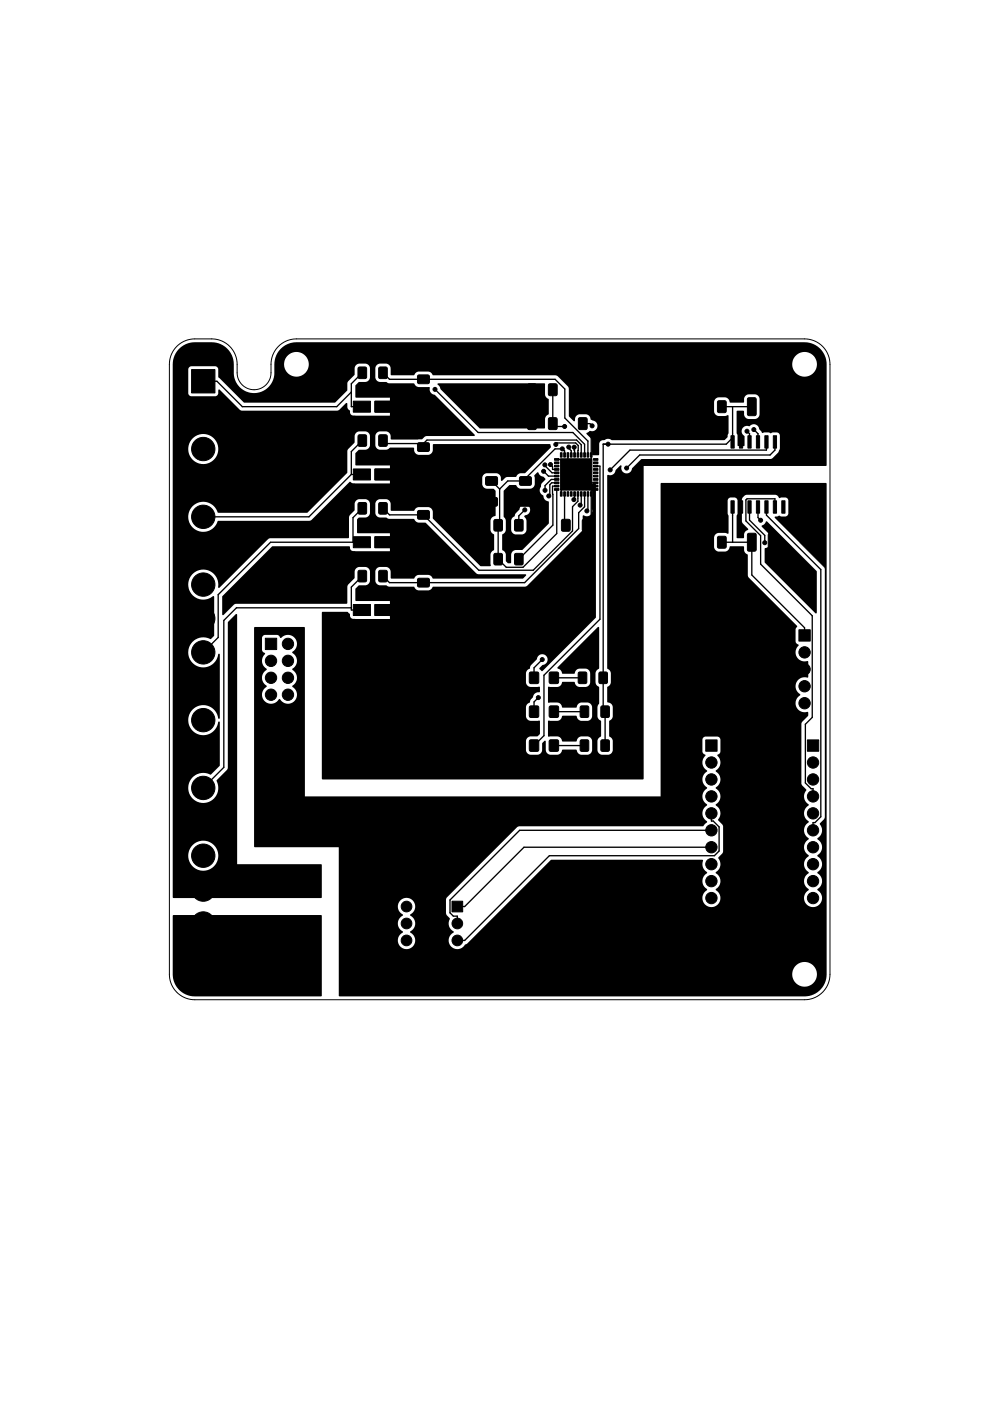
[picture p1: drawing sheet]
<svg xmlns="http://www.w3.org/2000/svg" width="148mm" height="210mm" viewBox="0 0 148 210" stroke-linecap="round" stroke-linejoin="round" font-family="sans-serif">
<g fill="#000" stroke="#000" stroke-width=".15">
<path d="M28.7 55.4h3.5v3.5h-3.5zM53.8 55.1h1.1v1.6h-1.1zM56.9 55.1h1.1v1.6h-1.1zM62.7 56.3h1.6v1.1h-1.6zM62.7 59.4h1.6v1.2h-1.6zM79.2 57.6h1.2v1.6h-1.2zM82.3 57.6h1.2v1.6h-1.2zM112.1 59.7l1-.1 .3 .2v2.3l-.2 .2h-.9l-.2-.1zM115.3 59.7l1-.1 .2 .2v2.3l-.1 .2h-.9l-.3-.1zM53 70.3h2.5v1.6h-2.5zM53 60.1h2.5v1.7h-2.5zM53.8 65.2h1.1v1.6h-1.1z"/>
<path d="M53.8 75.4h1.1v1.6h-1.1zM56.2 70.3h2.6v1.6h-2.6zM56.2 60.1h2.6v1.7h-2.6zM56.9 65.2h1.1v1.6h-1.1zM56.9 75.4h1.1v1.6h-1.1zM62.7 66.4h1.6v1.2h-1.6zM62.7 69.6h1.6v1.1h-1.6zM62.7 76.6h1.6v1.2h-1.6zM62.7 79.7h1.6v1.2h-1.6zM74.1 77.9h1.2v1.6h-1.2zM72.9 71.5h1.6v1.2h-1.6zM72.9 74.6h1.6v1.2h-1.6z"/>
<path d="M77.2 77.9h1.2v1.6h-1.2zM78 71.5h1.6v1.2h-1.6zM78 74.6h1.6v1.2h-1.6zM79.2 62.7h1.2v1.6h-1.2zM83.2 68.7h.6v.3h-.6zM83.2 69.2h.6v.3h-.6zM83.2 69.7h.6v.3h-.6zM83.2 70.2h.6v.3h-.6zM83.2 70.7h.6v.3h-.6zM83.2 71.2h.6v.3h-.6zM83.2 71.7h.6v.3h-.6zM83.2 72.2h.6v.3h-.6z"/>
<path d="M83.2 72.7h.6v.3h-.6zM83.2 73.2h.6v.3h-.6zM82.3 62.7h1.2v1.6h-1.2zM84 67.9h.3v.6h-.3zM84 73.7h.3v.7h-.3zM84.1 68.8h4.7v4.7h-4.7zM84.3 77.9h1.1v1.7h-1.1zM84.5 67.9h.3v.6h-.3zM84.5 73.7h.3v.7h-.3zM85 67.9h.3v.6h-.3zM85 73.7h.3v.7h-.3zM85.5 67.9h.3v.6h-.3z"/>
<path d="M85.5 73.7h.3v.7h-.3zM86 67.9h.3v.6h-.3zM86 73.7h.3v.7h-.3zM86.5 67.9h.3v.6h-.3zM86.5 73.7h.3v.7h-.3zM86.8 62.7h1.2v1.6h-1.2zM87 67.9h.3v.6h-.3zM87 73.7h.3v.7h-.3zM87.4 77.9h1.2v1.7h-1.2zM87.5 67.9h.3v.6h-.3zM87.5 73.7h.3v.7h-.3zM88 67.9h.3v.6h-.3z"/>
<path d="M88 73.7h.3v.7h-.3zM88.5 67.9h.3v.6h-.3zM88.5 73.7h.3v.7h-.3zM89 73.2h.7v.3h-.7zM89 72.7h.7v.3h-.7zM89 72.2h.7v.3h-.7zM89 71.7h.7v.3h-.7zM89 71.2h.7v.3h-.7zM89 70.7h.7v.3h-.7zM89 70.2h.7v.3h-.7zM89 69.7h.7v.3h-.7zM89 69.2h.7v.3h-.7z"/>
<path d="M89 68.7h.7v.3h-.7zM89.9 62.7h1.2v1.6h-1.2zM104.5 60.1h1.2v1.7h-1.2zM107.7 60.1h1.1v1.7h-1.1zM109.6 75.1h.5v1.8h-.5zM109.6 65.3h.5v1.9h-.5zM110.9 75.1h.5v1.8h-.5zM110.9 65.3h.5v1.9h-.5zM112.2 75.1h.4v1.8h-.4zM112.2 65.3h.4v1.9h-.4zM113.4 75.1h.5v1.8h-.5zM113.4 65.3h.5v1.9h-.5z"/>
<path d="M114.7 75.1h.5v1.8h-.5zM114.7 65.3h.5v1.9h-.5zM116 75.1h.4v1.8h-.4zM116 65.3h.4v1.9h-.4zM117.2 75.1h.5v1.8h-.5zM117.2 65.3h.5v1.9h-.5zM118.5 75.1h.5v1.8h-.5zM118.5 65.3h.5v1.9h-.5zM39.8 95.7h1.7v1.7h-1.7zM53 90.6h2.5v1.7h-2.5zM53 80.5h2.5v1.6h-2.5zM53.8 85.6h1.1v1.6h-1.1z"/>
<path d="M56.2 90.6h2.6v1.7h-2.6zM56.2 80.5h2.6v1.6h-2.6zM56.9 85.6h1.1v1.6h-1.1zM62.7 86.7h1.6v1.2h-1.6zM62.7 89.9h1.6v1.2h-1.6zM74.1 83h1.2v1.6h-1.2zM77.2 83h1.2v1.6h-1.2zM104.5 80.5h1.2v1.6h-1.2zM107.7 80.5h1.1v1.6h-1.1zM112.1 80l1-.1 .3 .2v2.3l-.2 .2h-.9l-.2-.1zM115.3 80l1-.1 .2 .2v2.3l-.1 .2h-.9l-.3-.1zM119.8 94.4h1.7v1.7h-1.7z"/>
<path d="M79.4 100.8h1.3v1.6h-1.3zM79.4 111h1.3v1.6h-1.3zM79.4 105.9h1.3v1.6h-1.3zM82.4 100.8h1.3v1.6h-1.3zM82.4 111h1.3v1.6h-1.3zM82.4 105.9h1.3v1.6h-1.3zM86.8 100.8h1.1v1.6h-1.1zM87.1 111h1.1v1.6h-1.1zM87.1 105.9h1.1v1.6h-1.1zM89.9 100.8h1.1v1.6h-1.1zM90.2 111h1.1v1.6h-1.1zM90.2 105.9h1.1v1.6h-1.1z"/>
<path d="M105.8 110.9h1.7v1.7h-1.7zM121.1 110.9h1.7v1.7h-1.7zM67.8 135.1h1.6v1.6h-1.6z"/>
<circle cx="65.2" cy="58.4" r=".3"/>
<circle cx="30.5" cy="67.3" r="1.75"/>
<circle cx="30.5" cy="77.5" r="1.75"/>
<circle cx="30.5" cy="62.2" r="1.75"/>
<circle cx="30.5" cy="72.4" r="1.75"/>
<circle cx="73.8" cy="60.9" r=".3"/>
<circle cx="76.2" cy="61" r=".3"/>
<circle cx="78.7" cy="76.4" r=".3"/>
<circle cx="81.3" cy="76.2" r=".3"/>
<circle cx="81.3" cy="78.7" r=".3"/>
<circle cx="81.5" cy="70.6" r=".3"/>
<circle cx="81.7" cy="69.7" r=".3"/>
<circle cx="81.7" cy="73.5" r=".3"/>
<circle cx="82.3" cy="74.3" r=".3"/>
<circle cx="82.5" cy="69.6" r=".3"/>
<circle cx="83.4" cy="66.6" r=".3"/>
<circle cx="84.3" cy="67.3" r=".3"/>
<circle cx="84.7" cy="63.9" r=".3"/>
<circle cx="85.3" cy="67" r=".3"/>
<circle cx="86.1" cy="74.9" r=".3"/>
<circle cx="86.1" cy="67" r=".3"/>
<circle cx="87" cy="75.7" r=".3"/>
<circle cx="88" cy="76.6" r=".3"/>
<circle cx="88.8" cy="63.8" r=".3"/>
<circle cx="91.2" cy="66.6" r=".3"/>
<circle cx="91.5" cy="70.4" r=".3"/>
<circle cx="94" cy="70.2" r=".3"/>
<circle cx="112" cy="64.6" r=".3"/>
<circle cx="113" cy="64.4" r=".3"/>
<circle cx="114.1" cy="78" r=".3"/>
<circle cx="30.5" cy="92.7" r="1.75"/>
<circle cx="30.5" cy="82.6" r="1.75"/>
<circle cx="30.5" cy="97.8" r="1.75"/>
<circle cx="30.5" cy="87.6" r="1.75"/>
<circle cx="40.6" cy="99.1" r=".85"/>
<circle cx="43.2" cy="96.5" r=".85"/>
<circle cx="43.2" cy="99.1" r=".85"/>
<circle cx="81.3" cy="98.9" r=".3"/>
<circle cx="114.7" cy="81.4" r=".3"/>
<circle cx="116.8" cy="83.8" r=".3"/>
<circle cx="119.4" cy="83.8" r=".3"/>
<circle cx="120.6" cy="97.8" r=".85"/>
<circle cx="30.5" cy="102.9" r="1.75"/>
<circle cx="30.5" cy="108" r="1.75"/>
<circle cx="30.5" cy="118.1" r="1.75"/>
<circle cx="30.5" cy="113" r="1.75"/>
<circle cx="40.6" cy="101.6" r=".85"/>
<circle cx="40.6" cy="104.1" r=".85"/>
<circle cx="43.2" cy="101.6" r=".85"/>
<circle cx="43.2" cy="104.1" r=".85"/>
<circle cx="80.7" cy="104.6" r=".3"/>
<circle cx="106.7" cy="114.3" r=".85"/>
<circle cx="106.7" cy="116.8" r=".85"/>
<circle cx="106.7" cy="119.4" r=".85"/>
<circle cx="120.6" cy="105.4" r=".85"/>
<circle cx="120.6" cy="102.9" r=".85"/>
<circle cx="120.6" cy="100.3" r=".85"/>
<circle cx="121.9" cy="119.4" r=".85"/>
<circle cx="121.9" cy="114.3" r=".85"/>
<circle cx="121.9" cy="116.8" r=".85"/>
<circle cx="30.5" cy="128.3" r="1.75"/>
<circle cx="30.5" cy="138.4" r="1.75"/>
<circle cx="30.5" cy="123.2" r="1.75"/>
<circle cx="30.5" cy="133.4" r="1.75"/>
<circle cx="61" cy="135.9" r=".8"/>
<circle cx="61" cy="138.4" r=".8"/>
<circle cx="68.6" cy="138.4" r=".8"/>
<circle cx="106.7" cy="137.2" r=".85"/>
<circle cx="106.7" cy="129.5" r=".85"/>
<circle cx="106.7" cy="134.6" r=".85"/>
<circle cx="106.7" cy="139.7" r=".85"/>
<circle cx="106.7" cy="132.1" r=".85"/>
<circle cx="106.7" cy="127" r=".85"/>
<circle cx="106.7" cy="124.5" r=".85"/>
<circle cx="106.7" cy="121.9" r=".85"/>
<circle cx="121.9" cy="129.5" r=".85"/>
<circle cx="121.9" cy="132.1" r=".85"/>
<circle cx="121.9" cy="134.6" r=".85"/>
<circle cx="121.9" cy="139.7" r=".85"/>
<circle cx="121.9" cy="137.2" r=".85"/>
<circle cx="121.9" cy="127" r=".85"/>
<circle cx="121.9" cy="121.9" r=".85"/>
<circle cx="121.9" cy="124.5" r=".85"/>
<circle cx="30.5" cy="143.5" r="1.75"/>
<circle cx="44.4" cy="146" r="3.2"/>
<circle cx="61" cy="141" r=".8"/>
<circle cx="68.6" cy="141" r=".8"/>
</g>
<g fill="none" stroke="#000" stroke-width=".2">
<path d="M30.5 57.2h2l3.8 3.8h14.2l2.2-2.2M54.3 55.9l-1.6 1.6v3.5h1.6M57.4 55.9l1 1h24.8l1.5 1.4v4.4l3.5 3.4v2.1M65.2 58.4l6.5 6.4h14.2l1.8 1.8v1.6M82.9 58.4v5.1l.4 .4h1.4M52.7 71.1l-6.4 6.4h-15.8M52.7 71.1h1.6M54.3 66l-1.6 1.7v3.4M54.3 76.2l-1.4 1.4v3.7M57.4 66l.5 .5h5.6M63.5 66.5l.5-.5h22.5l.7 .7v1.5M63.5 66.5v.5"/>
<path d="M73.7 72.1l1.2 1.2M74.9 73.3v5.2l-.2 .2v5.1l1.2 1.2h2.5l5.1-5v-6.6M78.7 76.4l-.9 .9v1.4M81.5 70.6l.7 .8h1.3M81.7 69.7v.1l1.1 1.1h.7M82.5 69.6l.4 .3v.5h.6M83.4 66.6l.2-.2h2.7l.4 .4v1.4M83.5 68.9h.7l4.5 4.5M83.5 72.9h-.6v5.8l-5.1 5.1M83.5 72.4h-.8l-.3 .2v1.6l-.1 .1M83.5 71.9h-.8l-1 .9v.7M84.7 68.2v-.6l-.4-.3h-1.1l-4.4 4.4v.4h-2.7l-1.2 1.2"/>
<path d="M84.7 74v4.6l.1 .1M85.2 68.2v1.7M85.3 67v.2l.4 .4v.6M86.1 67l.1 1.2M86.2 74v.8l-.1 .1M86.7 74v1.1l-.8 .8v3.7l-5.9 5.9h-8.2l-8.3-8.3h-5.1l-1-1M87.2 74v1.6l-.2 .1M87.4 63.5h1.1l.3 .3M87.7 72.4h1.6M87.7 74v2l-.9 .9v2.3l-8.1 8.1h-20.3l-1-.9M88.2 72.9h1.1M88.2 74v2.4l-.2 .2"/>
<path d="M88.7 73.4v4.7l-.7 .6M88.7 73.4h.6M89.3 69.9h.7v22.9l-8.4 8.4v9.1l-1.5 1.5M90.5 63.5l-1.8 1.9v3.5l-4.5 4.5v.6M108.2 61h4.5M109.9 61v5.2M109.9 76v5.3M109.9 65.6l-1 1h-18.5v39.8l.3 .3v5.1M112 64.6l.4 .4M112.4 65h.1M112.4 65v1.2M112.4 76v2l2.3 2.3v1.1"/>
<path d="M113 64.4l.7 .6v1.2M113.7 76v1.6l.4 .4M114.9 66.2v1.3h-20.4l-3 2.9M114.9 76v1.2l8.2 8.2v37l-.9 .9h-.3v1.2M116.2 66.2v1.3l-.7 .7h-19.6l-1.9 2M116.2 76v-1.2h-4.2l-.1 .1v3.2l2.2 2.2v4.3l7.7 7.7v15.2l-1 1.1v8.8l.8 .8h.3v1.2M52.7 91.1h-17.2l-1.9 1.9v22l-3.1 3.1M54.3 81.3h-13.7l-7.9 7.8v6.5l-2.2 2.2M54.3 86.4l-1.6 1.6v3.4h1.6M81.3 98.9l-1.2 1.2v1.5M108.2 81.3h4.5v4.9l7.9 7.9v1.2M80.7 104.6l-.6 .6v1.5"/>
<path d="M83.1 101.6h4.3M83.1 106.7h4.5M83.1 111.8h4.5M106.7 127h-28.1l-8.9 8.9h-1.1M106.7 121.9v1.2h.2l.9 .9v3.6l-.7 .7h-24.7l-12.7 12.7h-1.1M106.7 124.5h-28.8l-10.4 10.4v1.9l.5 .5h.6v1.1"/>
</g>
<path d="M27 52.2a3.3 3.3 0 0 1 2.3-.9h2.4a3.3 3.3 0 0 1 3.4 3.3v1.3a3 3 0 0 0 3 3 3 3 0 0 0 3-3.1v-1.3h1.5v.2a1.85 1.85 0 0 0 2 1.8 1.85 1.85 0 0 0 1.7-2h72.5v.2a1.85 1.85 0 0 0 2.8 1.5 1.85 1.85 0 0 0 0-3.2 1.85 1.85 0 0 0-2.8 1.5h-72.5v-.3a1.85 1.85 0 0 0-2-1.4 1.85 1.85 0 0 0-1.7 1.7h-1.5l.1-.2a3.3 3.3 0 0 1 3.3-3h76.1a3.3 3.3 0 0 1 3.4 3.3l-.1 15.2-27.4 .1-.1 46.9h-48.1v-25l.1-.1 3.8 .1a.65 .65 0 0 1 .3 .7l.2 .2 .6 .1h5.2v-.5h-2.2l-.1-.1v-1.6h2.3v-.5l-5.2-.1v-1.8l.5-.5h1.2l.3-.2 .2-.4v-1.5l-.2-.3-.4-.3h-1.1l-.3 .1-.3 .3v1.3l-1 .9-.1 .3-.1 2.6h-16.6l-.3 .1-1.6 1.6h-.1l-.1-.1v-2.7l7.6-7.5 11.6 .1a.57 .57 0 0 0 .7 .6h5.3v-.4h-2.2l-.1-.2v-1.5l2.3-.1v-.5h-5l.1-2.1 .2-.2 1.2-.1 .3-.2 .2-.3v-1.6l-.2-.3-.4-.3h-1.1l-.3 .2-.3 .3v1.2l-.7 .7-.2 .3v3.2h-12l-7.4 7.4-.2-.1a2.26 2.26 0 0 0-2.5-2.6 2.26 2.26 0 0 0-1.8 3.2 2.26 2.26 0 0 0 3.6 .7l.1 .2v5.8l-.6 .5a2.26 2.26 0 0 0-3.1 1.2 2.26 2.26 0 0 0 1.6 3 2.26 2.26 0 0 0 2.7-2h.2l.1 .1v9.5l-.2 .1a2.26 2.26 0 0 0-3.2-1.9 2.26 2.26 0 0 0-.7 3.7 2.26 2.26 0 0 0 3.7-.7l.1-.6h.2l.1 .1v6.4l-1.5 1.4a2.26 2.26 0 0 0-3.2 1.7 2.26 2.26 0 0 0 2.6 2.5 2.26 2.26 0 0 0 1.6-3.3l1.5-1.6 .2-.3v-21.8l1.3-1.3 .1 .2v37.3l12.6 .1v5h-22.2l-.1-6.3h2.3v.3a2.26 2.26 0 0 0 3.6 1.5 2.26 2.26 0 0 0-.3-3.8 2.26 2.26 0 0 0-3.3 2h-2.3v-50.8h2.3v.3a2.3 2.3 0 0 0 2.2 1.9 2.3 2.3 0 0 0 2.3-1.6h13.7l.3-.1 5.8-5.8 .4 .2 .4 .1h5.2v-.5h-2.2l-.1-.1v-1.6l2.3-.1v-.4l-5.2-.1v-1.8l.5-.5h1a.74 .74 0 0 0 .7-.7v-1.4l-.3-.5-.3-.1h-1l-.6 .2-.1 .4v1.1l-1 .9-.1 .3v3.3l-6 6h-13.4a2.76 2.76 0 0 0-2.2-1.7 2.25 2.25 0 0 0-2.3 2.3h-2.3v-10.2h2.3v.3a2.26 2.26 0 0 0 3.6 1.6 2.26 2.26 0 0 0-.3-3.9 2.26 2.26 0 0 0-3.3 2h-2.3v-11.9h2.3v3.5l.3 .4 3.8 .1 .4-.3v-.6l.2-.1 3.1 3 .3 .2h14.3l.3-.2 1-1 .2 .1v.7l.4 .4a.62 .62 0 0 0 .8 .7h5.2v-.5h-2.2l-.1-.1v-1.6h2.3v-.5l-5.2-.1v-1.7l.5-.5h1a.74 .74 0 0 0 .7-.7v-1.4h.8v1.4a.74 .74 0 0 0 .7 .7h.9l.4 .2h3.7h.1a.72 .72 0 0 0 .7 .5h1.5l.2 .1a.85 .85 0 0 0 .7 1.1l6 6v.1l-7.3 .1-.6 .5h-.7h-3.9l-.1-.1v-.4a.74 .74 0 0 0-.7-.7h-1l-.5 .2-.1 .5v1.3a.74 .74 0 0 0 .7 .7h1l.5-.3h3.5l.1 .1a.8 .8 0 0 0 .7 1h1.4l.4-.2 .3-.4v-.9l.1-.1h17.5l.1 .5-3.8 3.8-1 .1-.5 .5h-1.4l-.6 .6-.2-.1v-.4a.74 .74 0 0 0-.7-.7h-1.4l-.4 .2-.3 .4v1.1a.74 .74 0 0 0 .7 .7h1l.3 .3v3.6l-.1 .2a.74 .74 0 0 0-.6 .7v1.3a.96 .96 0 0 0 .5 .8v2.2l-.4 .3-.1 .3v1.8l-.1 .1h-1.5l-7.1-7.1v-1.2a.76 .76 0 0 0-.7-.6h-1.5l-.3 .2-.4 .4h-3.3l-.1-.1v-1a.74 .74 0 0 0-.7-.7h-1l-.5 .3-.1 .4v1.4a.74 .74 0 0 0 .7 .7h.9l.4 .2h3.7l.4 .4 .3 .1 1.1 .1 7.8 7.6 7.2 .1 .1 .1-.5 .5h-13.4l-.4-.4-.4-.1h-1.5l-.3 .1-.4 .4h-3.3l-.1-.1v-.9a.74 .74 0 0 0-.7-.7h-1l-.3 .1-.3 .3v1.6l.3 .6 .3 .1h1.1l.3 .2 3.8 .1a.73 .73 0 0 0 .7 .5h1.5l.3-.2 .4-.4h13.9l8.4-8.3 .1-.3v-2.1a.85 .85 0 0 0 1.1 .1 .85 .85 0 0 0 .3-1v-2.6l-.3-.4-4.2-.1v-4.1l.9-.2 .3 .1h2.9l.1 3.1a.64 .64 0 0 0 .8 .4v20.1l-8.1 8-.3-.4 .4-.5a.82 .82 0 0 0 .8-.8 .82 .82 0 0 0-.8-.8 .82 .82 0 0 0-.8 .8l-.9 .8-.1 .5-.6 .5v1.6l.1 .4 .3 .2 1.6 .1v.7a.95 .95 0 0 0-1 .9l-.3 .2-.1 .5-.6 .4v1.8l.1 .3 .5 .2h1.4l.1 2-.4 .4h-1.1l-.5 .3-.1 .4v1.6l.3 .3 .3 .1h1.4l.2-.2 .2-.4v-1.1l.5-.4 .1 1.5 .1 .4 .4 .2h1.2a1.22 1.22 0 0 0 .8-.7h2a.91 .91 0 0 0 .8 .7h1.2l.2-.2 .2-.5v-1.3l-.2-.4-.4-.3h-1a1.22 1.22 0 0 0-.8 .8l-2.1-.1a.86 .86 0 0 0-.7-.7h-1.4v-2.3l.1-.1h1.4a1.07 1.07 0 0 0 .7-.7l2.1 .1a.76 .76 0 0 0 .7 .7l1.2-.1 .2-.2 .2-.4v-1.4l-.2-.4-.4-.3h-1a1.22 1.22 0 0 0-.8 .8h-2.1a.86 .86 0 0 0-.7-.8h-1.4v-2.3l.1-.1 1.4 .1a1.07 1.07 0 0 0 .7-.8l1.8 .1a.76 .76 0 0 0 .7 .7l1.2-.1 .2-.2 .2-.4v-1.4l-.2-.4-.4-.3h-1a1.22 1.22 0 0 0-.8 .8h-1.8a.88 .88 0 0 0-.6-.8l-.1-.2 6.2-6v.1v6.1l-.3 .3-.2 .3v1.5a.96 .96 0 0 0 .5 .7v2.4l-.2 .5v1.5l.1 .4 .4 .3v2.2l-.4 .4-.1 .3v1.4a.74 .74 0 0 0 .7 .7h1.2l.2-.2 .2-.4v-1.5l-.2-.3-.4-.4v-2.2l.4-.3 .2-.3v-1.5a.95 .95 0 0 0-.8-.8v-2.2l.3-.3 .2-.4v-1.5l-.2-.3-.3-.3v-29a.88 .88 0 0 0 1.2-.7l.7-.7h.2a.84 .84 0 0 0 .6 1.1 .84 .84 0 0 0 1-.7l1.4-1.4h19.4l.2-.1 .9-.9 .2-.6v-2.1l-.3-.3h-.7a.5 .5 0 0 1-.7 0l-.9 .1-.4-.5a.88 .88 0 0 0-.6-.8 .88 .88 0 0 0-1 .3 .84 .84 0 0 0-1 .5 .84 .84 0 0 0 .4 1l-.1 1.4-.9 .1-.1-1.6-.1-.4v-3.3h1l.1 .5a.74 .74 0 0 0 .7 .7h1l.3-.1 .2-.3 .1-2.7a.76 .76 0 0 0-.7-.6h-.9a.74 .74 0 0 0-.7 .7v.4l-.1 .2h-2l-.1-.2a.74 .74 0 0 0-.7-.6h-1.2l-.3 .2-.1 .5v1.5l.3 .4 .4 .2h.9l.4-.2 .1 .1 .1 2.6-.2 .6-.5 .5h-16.9a.89 .89 0 0 0-1.1 0h-.4l-.3 .3-.1 1.9h-.9l-.1-2.2-.2-.3-.7-.7 .2-.2a.76 .76 0 0 1 .9-.2 .84 .84 0 0 0 .6-.9 .84 .84 0 0 0-.9-.7l-.1-.2a.74 .74 0 0 0-.7-.7h-1a.82 .82 0 0 0-.7 1h-.2l-.7-.7v-4.3l-1.8-1.8-18.6-.1a.73 .73 0 0 0-.7-.5h-1.5l-.3 .2-.4 .4h-3.3l-.1-.1v-1a.74 .74 0 0 0-.7-.7l-1.2 .1-.3 .2-.1 .4h-.8l-.2-.4-.4-.3h-1a.74 .74 0 0 0-.7 .7v1l-1.1 1.1v1.2l-1.9 1.9h-13.6l-3.9-3.8v-1.3l-.2-.3-3.8-.1-.3 .1-.2 .4h-2.3v-.8a3.3 3.3 0 0 1 1.1-2.4zM65.6 57.5h16l.1 .1v1.5a.79 .79 0 0 0 .6 .7v2.3a.85 .85 0 0 0-.6 .7v1.3l-.1 .1h-9.7l-5.8-5.9-.2-.4-.3-.3zM75.6 73.5l.8-.8h1a.85 .85 0 0 0 .7 .6h1.4l.4-.2 .3-.4-.1-1.4 .6-.5a1.01 1.01 0 0 0 .8 .7l.3 .4-.5 .5-.2 .5a.95 .95 0 0 0 .4 1.4 1.23 1.23 0 0 0 .8 1v3.2l-3.9 3.9h-1a.74 .74 0 0 0-.7 .7v1.2l-.2 .1h-.4l-.2-.3v-1a.96 .96 0 0 0-.6-.7v-2.3a.85 .85 0 0 0 .6-.7v-1.3h.8v1.3a.76 .76 0 0 0 .7 .7h.9a.74 .74 0 0 0 .7-.7l-.1-1.4-.2-.5a.2 .2 0 0 1 0-.2 .2 .2 0 0 1 .2-.1 .81 .81 0 0 0 .6-.9 .81 .81 0 0 0-.9-.7 .81 .81 0 0 0-.7 .8l-.6 .6a.7 .7 0 0 1-.5 .6l-.1 .5h-.8l-.4-.6zM114.2 78.8l.4-.2 .3-.4h.1l7.4 7.4v6.3h-.1l-7.6-7.6v-2.1a.87 .87 0 0 0 .6-1.4l-.1-.8-1-1zM38.1 94l7.6 .1v25.3h53.4v-38.8h8v1.4l.1 .4 .5 .3h1a.88 .88 0 0 0 .8-.8l2.1 .1v.7l.5 .5 .1 3.2 7.3 7.4-.2 .6v1.7l.1 .4 .4 .2a1.43 1.43 0 0 0-.3 1.8 1.43 1.43 0 0 0 1.7 .6v2.4l-.1 .1a1.37 1.37 0 0 0-1.7 .8 1.37 1.37 0 0 0 .6 1.7v.1a1.37 1.37 0 0 0-.6 1.8 1.37 1.37 0 0 0 1.7 .7l.1 .6-.9 .9-.1 .3v8.9l.7 1.1a1.4 1.4 0 0 0 .4 2.1v.1a1.38 1.38 0 0 0 0 2.4v.2a1.38 1.38 0 0 0 0 2.4v.1a1.38 1.38 0 0 0 0 2.4v.2a1.38 1.38 0 0 0 0 2.4v.1a1.38 1.38 0 0 0 0 2.4v.1a1.37 1.37 0 0 0-.4 2.1 1.37 1.37 0 0 0 2.1 0 1.37 1.37 0 0 0-.4-2.1v-.1a1.38 1.38 0 0 0 0-2.4v-.2a1.38 1.38 0 0 0 0-2.4v-.1a1.38 1.38 0 0 0 0-2.4v-.2a1.45 1.45 0 0 0 .3-2.1l.7-.7 .1-.3v-37.2l-.1-.3-7.4-7.4v-.2h.4a.47 .47 0 0 1 .6 0h.8l.2-.4v-2l-.2-.4-1.2 .1-.2-.4-.3-.1h-4.5l-.4 .4-.1 .3v3.3l.1 .3 .8 .8v.1a.76 .76 0 0 0-.6 .7l-.1 .6-1-.1v-3.3l.1-.3v-2l-.3-.4h-.7l-.3 .1-.2 .3v2l.2 .3-.1 2.7-.5-.1h-1l-.5 .3-.1 .4h-8v-8.2l24.8 .1 .1 73.6a3.3 3.3 0 0 1-3.4 3.3h-69.7l-.1-.2v-3.3h68a1.85 1.85 0 0 0 2.6 1.8 1.85 1.85 0 0 0 .4-3.1 1.85 1.85 0 0 0-3 1.1v.2h-68v-10h8.9a1.6 1.6 0 0 0 .7 1.3 1.42 1.42 0 0 0-.7 1.2 1.42 1.42 0 0 0 .7 1.3 1.34 1.34 0 0 0-.5 2.1 1.34 1.34 0 0 0 2.1-.1 1.34 1.34 0 0 0-.5-2 1.42 1.42 0 0 0 .8-1.3 1.42 1.42 0 0 0-.8-1.2l.3-.3h5.1l.6 .9a1.4 1.4 0 0 0 .6 1.9 1.33 1.33 0 0 0-.5 2.1 1.33 1.33 0 0 0 2.1-.2l.4-.1 12.6-12.6h22.7a1.59 1.59 0 0 0 .6 1.9 1.43 1.43 0 0 0 0 2.5v.1a1.37 1.37 0 0 0-.3 2.1 1.37 1.37 0 0 0 2.1 0 1.37 1.37 0 0 0-.5-2.1v-.1a1.38 1.38 0 0 0 0-2.4v-.2a1.39 1.39 0 0 0 .4-2.1l.6-.7 .1-.3v-3.7l-.1-.3-.6-.6v-.2a1.39 1.39 0 0 0-.4-2.1v-.1a1.38 1.38 0 0 0 0-2.4v-.2a1.38 1.38 0 0 0 0-2.4v-.1a1.45 1.45 0 0 0 .3-2.3l.3-.2 .1-.3v-2l-.4-.3h-1.8l-.3 .2-.2 .2v1.9l.5 .6a1.39 1.39 0 0 0 .2 2.2v.2a1.38 1.38 0 0 0 0 2.4v.1a1.38 1.38 0 0 0 0 2.4v.1a1.38 1.38 0 0 0 0 2.4l-.6 .8h-27.7l-10.7 10.6-.1 .3v2.1h-5.1a1.31 1.31 0 0 0-.3-2.2 1.31 1.31 0 0 0-1.8 1.2h-8.9v-8.9l-12.7-.1v-27.8h1.2a1.77 1.77 0 0 0 .7 1.3 1.42 1.42 0 0 0 0 2.4v.2a1.37 1.37 0 0 0-.3 2.1 1.37 1.37 0 0 0 2.2-.3h.1a1.37 1.37 0 0 0 2.2 .3 1.37 1.37 0 0 0-.4-2.2v-.1a1.38 1.38 0 0 0 0-2.4v-.2a1.38 1.38 0 0 0 0-2.4v-.1a1.37 1.37 0 0 0 .4-2.1 1.37 1.37 0 0 0-2.1 0l-.5-.4h-1.9l-.3 .1-.1 .3v1.9l.1 .2 .3 .2v.1l-.3 .6-.1 .5h-1.2zM25.9 137.2h22.3v12.1l-19 .1a3.3 3.3 0 0 1-3.3-3.4z" fill="#000"/>
<path d="M26.5 51.9a3.8 3.8 0 0 1 2.7-1.1h2.5a3.8 3.8 0 0 1 3.9 3.8v1.3a2.54 2.54 0 0 0 2.5 2.5 2.54 2.54 0 0 0 2.5-2.5v-1.3a3.8 3.8 0 0 1 3.8-3.8h76.2a3.8 3.8 0 0 1 3.9 3.8v91.5a3.8 3.8 0 0 1-3.9 3.8h-91.4a3.8 3.8 0 0 1-3.8-3.8v-91.5a3.8 3.8 0 0 1 1.1-2.7z" fill="none" stroke="#000" stroke-width=".15"/>
</svg>
